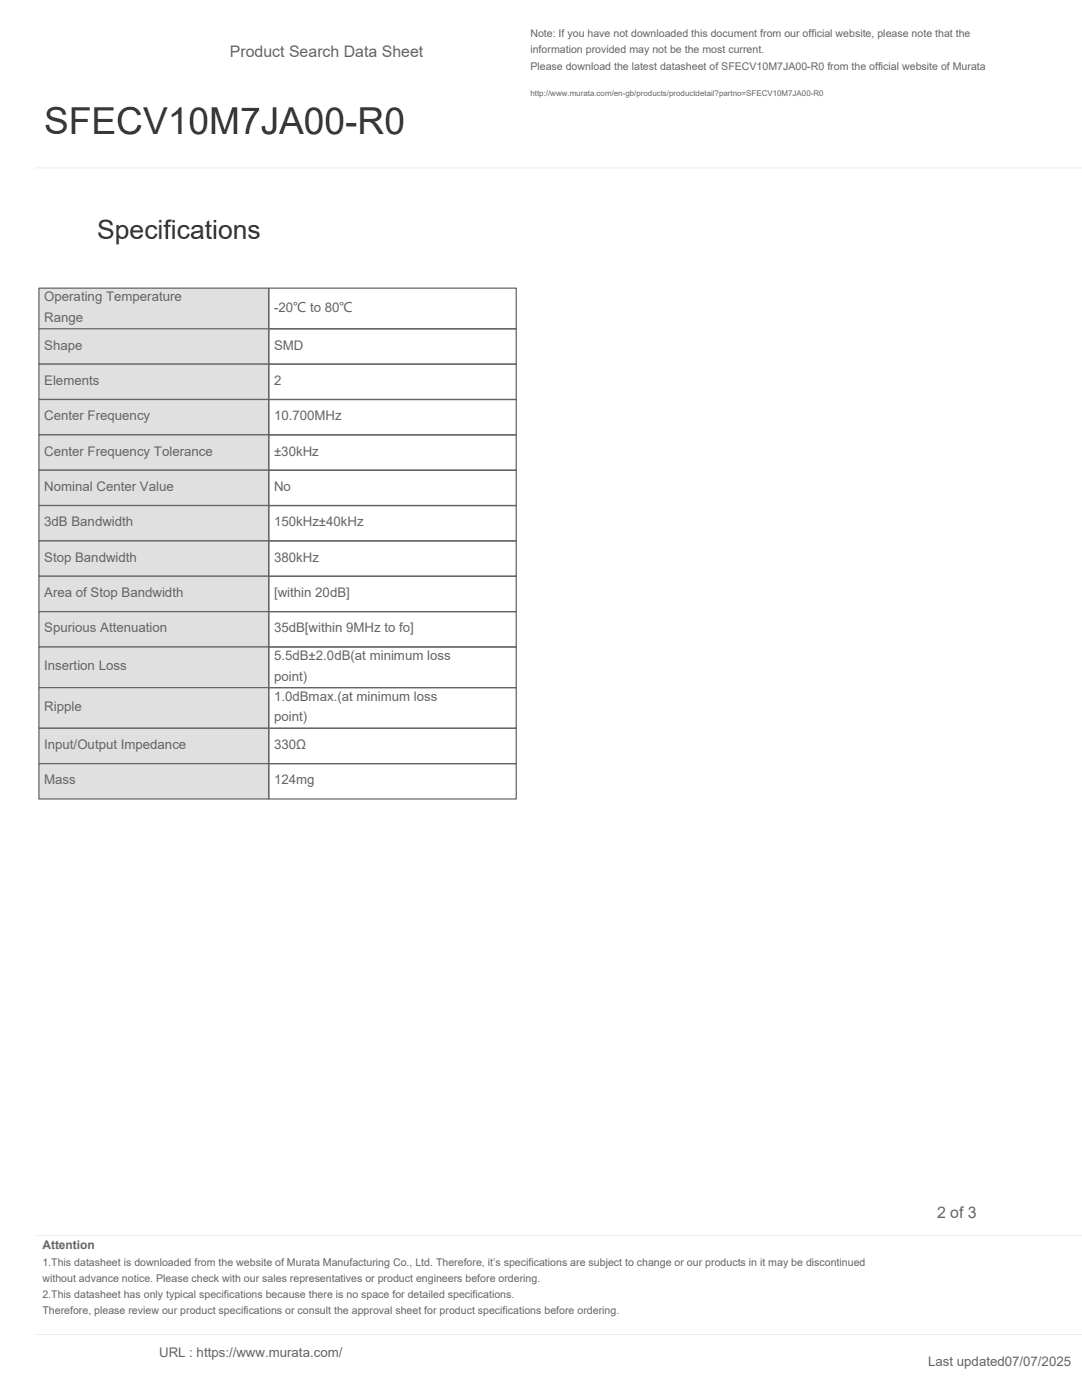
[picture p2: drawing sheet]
<svg xmlns="http://www.w3.org/2000/svg" width="216mm" height="279mm" viewBox="0 0 216 279" stroke-linecap="round" stroke-linejoin="round" font-family="sans-serif">
<defs><g id="words">
<text font-size="7.4" fill="#293036" x="8.8" y="26.8">SFECV10M7JA00-R0</text>
<text font-size="5.3" fill="#293036" x="19.4" y="47.6">Specifications</text>
<g font-size="3.2" fill="#5b6770">
<text x="45.9" y="11.3">Product Search Data Sheet</text>
<text x="187" y="243.1">2 of 3</text>
</g>
<g font-size="2.6" fill="#5b6770">
<text x="8.8" y="60.1">Operating Temperature</text>
<text x="8.8" y="64.2">Range</text>
<text x="54.7" y="62.2">-20℃ to 80℃</text>
<text x="8.8" y="69.8">Shape</text>
<text x="54.7" y="69.8">SMD</text>
<text x="8.8" y="76.8">Elements</text>
<text x="54.7" y="76.8">2</text>
<text x="8.8" y="83.9">Center Frequency</text>
<text x="54.7" y="83.9">10.700MHz</text>
<text x="8.8" y="90.9">Center Frequency Tolerance</text>
<text x="54.7" y="90.9">±30kHz</text>
<text x="8.8" y="98">Nominal Center Value</text>
<text x="54.7" y="98">No</text>
<text x="8.8" y="105">3dB Bandwidth</text>
<text x="54.7" y="105">150kHz±40kHz</text>
<text x="8.8" y="112.1">Stop Bandwidth</text>
<text x="54.7" y="112.1">380kHz</text>
<text x="8.8" y="119.2">Area of Stop Bandwidth</text>
<text x="54.7" y="119.2">[within 20dB]</text>
<text x="8.8" y="126.2">Spurious Attenuation</text>
<text x="54.7" y="126.2">35dB[within 9MHz to fo]</text>
<text x="54.7" y="131.8">5.5dB±2.0dB(at minimum loss</text>
<text x="8.8" y="133.8">Insertion Loss</text>
<text x="54.7" y="135.8">point)</text>
<text x="8.8" y="141.9">Ripple</text>
<text x="54.7" y="139.9">1.0dBmax.(at minimum loss</text>
<text x="54.7" y="143.9">point)</text>
<text x="8.8" y="149.5">Input/Output Impedance</text>
<text x="54.7" y="149.5">330Ω</text>
<text x="8.8" y="156.5">Mass</text>
<text x="54.7" y="156.5">124mg</text>
<text x="31.7" y="270.8">URL : https://www.murata.com/</text>
<text x="185.2" y="272.5">Last updated07/07/2025</text>
</g>
<text font-size="2.4" fill="#5b6770" x="8.5" y="249.3">Attention</text>
<g font-size="2.1" fill="#5b6770">
<text x="105.8" y="7.4">Note: If you have not downloaded this document from our official website, please note that the</text>
<text x="105.8" y="10.7">information provided may not be the most current.</text>
<text x="105.8" y="13.9">Please download the latest datasheet of SFECV10M7JA00-R0 from the official website of Murata</text>
<text x="8.5" y="252.6">1.This datasheet is downloaded from the website of Murata Manufacturing Co., Ltd. Therefore, it’s specifications are subject to change or our products in it may be discontinued</text>
<text x="8.5" y="255.8">without advance notice. Please check with our sales representatives or product engineers before ordering.</text>
<text x="8.5" y="259.1">2.This datasheet has only typical specifications because there is no space for detailed specifications.</text>
<text x="8.5" y="262.3">Therefore, please review our product specifications or consult the approval sheet for product specifications before ordering.</text>
</g>
<text font-size="1.6" fill="#5b6770" x="105.8" y="19.2">http://www.murata.com/en-gb/products/productdetail?partno=SFECV10M7JA00-R0</text>
</g></defs>
<path d="M7.1 33.5h208.8M7.1 246.6h208.8M7.1 266.3h208.8" fill="none" stroke="#ececec" stroke-width=".2"/>
<path d="M7.8 57.5h45.8v8.1h-45.8z" fill-rule="evenodd" fill="#dce1e5"/>
<path d="M7.8 57.5h45.8v8.1h-45.8zM53.6 57.5h49.4v8.1h-49.4z" fill="none" stroke="#5b6770" stroke-width=".25"/>
<path d="M7.8 65.6h45.8v7.1h-45.8z" fill-rule="evenodd" fill="#dce1e5"/>
<path d="M7.8 65.6h45.8v7.1h-45.8zM53.6 65.6h49.4v7.1h-49.4z" fill="none" stroke="#5b6770" stroke-width=".25"/>
<path d="M7.8 72.7h45.8v7h-45.8z" fill-rule="evenodd" fill="#dce1e5"/>
<path d="M7.8 72.7h45.8v7h-45.8zM53.6 72.7h49.4v7h-49.4z" fill="none" stroke="#5b6770" stroke-width=".25"/>
<path d="M7.8 79.7h45.8v7.1h-45.8z" fill-rule="evenodd" fill="#dce1e5"/>
<path d="M7.8 79.7h45.8v7.1h-45.8zM53.6 79.7h49.4v7.1h-49.4z" fill="none" stroke="#5b6770" stroke-width=".25"/>
<path d="M7.8 86.8h45.8v7h-45.8z" fill-rule="evenodd" fill="#dce1e5"/>
<path d="M7.8 86.8h45.8v7h-45.8zM53.6 86.8h49.4v7h-49.4z" fill="none" stroke="#5b6770" stroke-width=".25"/>
<path d="M7.8 93.8h45.8v7.1h-45.8z" fill-rule="evenodd" fill="#dce1e5"/>
<path d="M7.8 93.8h45.8v7.1h-45.8zM53.6 93.8h49.4v7.1h-49.4z" fill="none" stroke="#5b6770" stroke-width=".25"/>
<path d="M7.8 100.9h45.8v7h-45.8z" fill-rule="evenodd" fill="#dce1e5"/>
<path d="M7.8 100.9h45.8v7h-45.8zM53.6 100.9h49.4v7h-49.4z" fill="none" stroke="#5b6770" stroke-width=".25"/>
<path d="M7.8 107.9h45.8v7.1h-45.8z" fill-rule="evenodd" fill="#dce1e5"/>
<path d="M7.8 107.9h45.8v7.1h-45.8zM53.6 107.9h49.4v7.1h-49.4z" fill="none" stroke="#5b6770" stroke-width=".25"/>
<path d="M7.8 115h45.8v7.1h-45.8z" fill-rule="evenodd" fill="#dce1e5"/>
<path d="M7.8 115h45.8v7.1h-45.8zM53.6 115h49.4v7.1h-49.4z" fill="none" stroke="#5b6770" stroke-width=".25"/>
<path d="M7.8 122.1h45.8v7h-45.8z" fill-rule="evenodd" fill="#dce1e5"/>
<path d="M7.8 122.1h45.8v7h-45.8zM53.6 122.1h49.4v7h-49.4z" fill="none" stroke="#5b6770" stroke-width=".25"/>
<path d="M7.8 129.1h45.8v8.1h-45.8z" fill-rule="evenodd" fill="#dce1e5"/>
<path d="M7.8 129.1h45.8v8.1h-45.8zM53.6 129.1h49.4v8.1h-49.4z" fill="none" stroke="#5b6770" stroke-width=".25"/>
<path d="M7.8 137.2h45.8v8.1h-45.8z" fill-rule="evenodd" fill="#dce1e5"/>
<path d="M7.8 137.2h45.8v8.1h-45.8zM53.6 137.2h49.4v8.1h-49.4z" fill="none" stroke="#5b6770" stroke-width=".25"/>
<path d="M7.8 145.3h45.8v7.1h-45.8z" fill-rule="evenodd" fill="#dce1e5"/>
<path d="M7.8 145.3h45.8v7.1h-45.8zM53.6 145.3h49.4v7.1h-49.4z" fill="none" stroke="#5b6770" stroke-width=".25"/>
<path d="M7.8 152.4h45.8v7.1h-45.8z" fill-rule="evenodd" fill="#dce1e5"/>
<path d="M7.8 152.4h45.8v7.1h-45.8zM53.6 152.4h49.4v7.1h-49.4z" fill="none" stroke="#5b6770" stroke-width=".25"/>
<use href="#words"/>
</svg>
